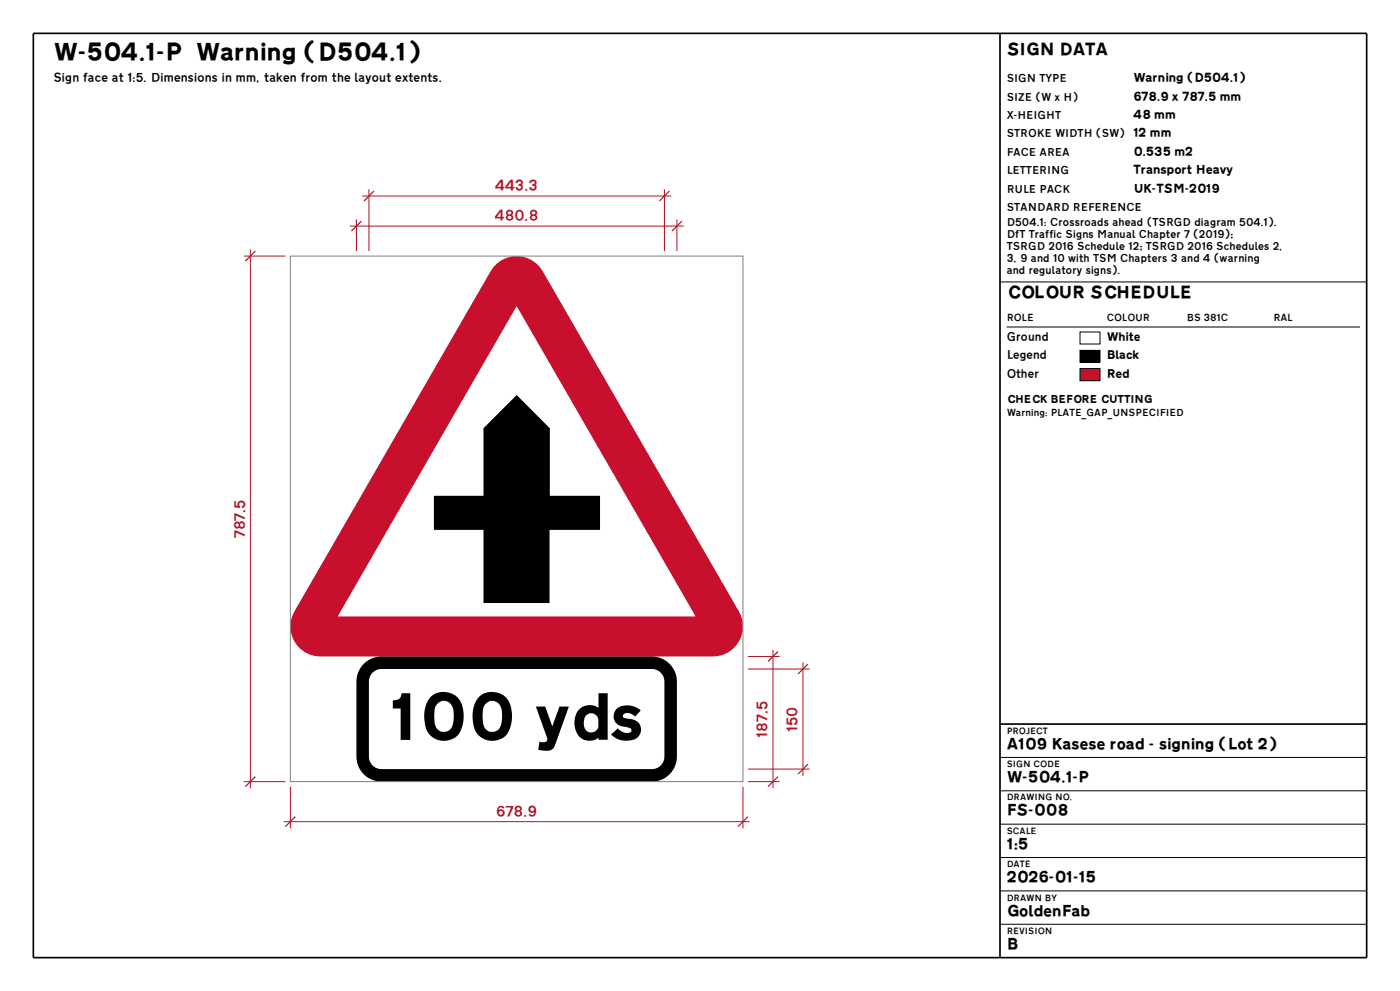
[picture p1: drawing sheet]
<svg xmlns="http://www.w3.org/2000/svg" width="420mm" height="297mm" viewBox="0 0 420 297" stroke-linecap="round" stroke-linejoin="round" font-family="sans-serif">
<defs><g id="words">
<text font-size="7.1" x="16" y="19">W-504.1-P Warning (D504.1)</text>
<g font-size="5">
<text x="302" y="17">SIGN DATA</text>
<text x="302" y="90">COLOUR SCHEDULE</text>
</g>
<g font-size="4.6">
<text x="302" y="225">A109 Kasese road - signing (Lot 2)</text>
<text x="302" y="235">W-504.1-P</text>
<text x="302" y="245">FS-008</text>
<text x="302" y="255">1:5</text>
<text x="302" y="265">2026-01-15</text>
<text x="302" y="275">GoldenFab</text>
<text x="302" y="285">B</text>
</g>
<g font-size="4.3" fill="#b01020">
<text x="148.5" y="57.6">443.3</text>
<text x="148.4" y="66.6">480.8</text>
<text x="73.9" y="161.3" transform="rotate(-90 73.9 161.3)">787.5</text>
<text x="230.7" y="221" transform="rotate(-90 230.7 221)">187.5</text>
<text x="239.7" y="219.3" transform="rotate(-90 239.7 219.3)">150</text>
<text x="148.9" y="245.1">678.9</text>
</g>
<g font-size="3.6">
<text x="16" y="25">Sign face at 1:5. Dimensions in mm, taken from the layout extents.</text>
<text x="340" y="25">Warning (D504.1)</text>
<text x="340" y="30.5">678.9 x 787.5 mm</text>
<text x="340" y="36">48 mm</text>
<text x="340" y="47">0.535 m2</text>
<text x="340" y="52.5">Transport Heavy</text>
<text x="340" y="58">UK-TSM-2019</text>
</g>
<g font-size="3.4">
<text x="302" y="102.5">Ground</text>
<text x="332" y="102.5">White</text>
<text x="302" y="108">Legend</text>
<text x="302" y="113.5">Other</text>
<text x="332" y="108">Black</text>
<text x="332" y="113.5">Red</text>
</g>
<g font-size="3.1">
<text x="302" y="25">SIGN TYPE</text>
<text x="302" y="30.5">SIZE (W x H)</text>
<text x="302" y="36">X-HEIGHT</text>
<text x="302" y="41.5">STROKE WIDTH (SW) 12 mm</text>
<text x="302" y="47">FACE AREA</text>
<text x="302" y="52.5">LETTERING</text>
<text x="302" y="58">RULE PACK</text>
<text x="302" y="63.5">STANDARD REFERENCE</text>
<text x="302" y="68">D504.1: Crossroads ahead (TSRGD diagram 504.1).</text>
<text x="302" y="71.6">DfT Traffic Signs Manual Chapter 7 (2019);</text>
<text x="302" y="75.2">TSRGD 2016 Schedule 12; TSRGD 2016 Schedules 2,</text>
<text x="302" y="78.8">3, 9 and 10 with TSM Chapters 3 and 4 (warning</text>
<text x="302" y="82.4">and regulatory signs).</text>
<text x="302" y="121">CHECK BEFORE CUTTING</text>
</g>
<g font-size="2.9">
<text x="302" y="96.5">ROLE</text>
<text x="332" y="96.5">COLOUR</text>
<text x="356" y="96.5">BS 381C</text>
<text x="382" y="96.5">RAL</text>
<text x="302" y="125">Warning: PLATE_GAP_UNSPECIFIED</text>
</g>
<g font-size="2.6">
<text x="302" y="220.2">PROJECT</text>
<text x="302" y="230.2">SIGN CODE</text>
<text x="302" y="240.2">DRAWING NO.</text>
<text x="302" y="250.2">SCALE</text>
<text x="302" y="260.2">DATE</text>
<text x="302" y="270.2">DRAWN BY</text>
<text x="302" y="280.2">REVISION</text>
</g>
</g></defs>
<path d="M148.1 80a9 9 0 0 1 14.7 1.3l58.9 102a9 9 0 0 1-7.8 13.5h-117.8a9 9 0 0 1-7.8-13.5z" fill-rule="evenodd" fill="#c8102e"/>
<path d="M155 91.8l53.7 93h-107.4z" fill="#fff"/>
<g fill="#000">
<path d="M145 128.3l10-9.9 10 9.9v20.3h15v10.2h-15.1v21.9h-19.9v-21.9h-14.8v-10.2h14.8z" fill-rule="evenodd"/>
<path d="M109.1 198.9a7.5 7.5 0 0 1 5.3-2.1h81.2a7.5 7.5 0 0 1 7.5 7.5v22.5a7.5 7.5 0 0 1-7.5 7.5h-81.2a7.5 7.5 0 0 1-7.5-7.5v-22.5a7.5 7.5 0 0 1 2.2-5.4z" fill-rule="evenodd"/>
</g>
<path d="M111.8 201.6l1.2-.8 1.4-.3h81.2a3.7 3.7 0 0 1 3.7 3.8v22.5a3.7 3.7 0 0 1-3.7 3.7h-81.2a3.7 3.7 0 0 1-3.7-3.7v-22.5l.3-1.5z" fill-rule="evenodd" fill="#fff"/>
<path d="M117.8 209.9a2.12 2.12 0 0 0 2.4-1.1l.3-1h2.6v14h-2.9v-9.5h-2.4zM129.3 208.8a6 6 0 0 1 6.7-.7 6 6 0 0 1 3.1 6 10.1 10.1 0 0 1-1.7 6.2l-.2 .2a5.9 5.9 0 0 1-6.6 .9 5.9 5.9 0 0 1-3.3-5.7v-1.6a8.4 8.4 0 0 1 2-5.3zM131.3 210.8a3.9 3.9 0 0 0-1 2.8v2.9l.3 1 .6 1 .9 .7a3 3 0 0 0 4-3.4v-2a3.1 3.1 0 0 0-3.9-3.6zM143.8 208.8a6 6 0 0 1 6.7-.7 6 6 0 0 1 3.1 6 10.1 10.1 0 0 1-1.7 6.2l-.2 .2a5.9 5.9 0 0 1-6.6 .9 5.9 5.9 0 0 1-3.3-5.7v-1.6a8.4 8.4 0 0 1 2-5.3zM145.8 210.8a3.9 3.9 0 0 0-1 2.8v2.9l.3 1 .6 1 .9 .7a3 3 0 0 0 4-3.4v-2a3.1 3.1 0 0 0-3.9-3.6zM160.8 211.8h2.8l2.1 5.9 2.1-5.9h2.9l-4 10.9-.8 1.6-.8 .6-.7 .1-2.9-.2 .3-2.5a1.51 1.51 0 0 0 2.4-.9zM173.9 212.5a4.6 4.6 0 0 1 5.7-.3v-4.4h2.7v13.9h-2.7v-.6a4.5 4.5 0 0 1-4.9 .3 4.5 4.5 0 0 1-2.4-4.2l.1-1.4a5.5 5.5 0 0 1 1.5-3.3zM175.8 214.4a3.5 3.5 0 0 0 .7 5 2.22 2.22 0 0 0 3-1.7v-2.1a2.15 2.15 0 0 0-1.5-1.8 2.15 2.15 0 0 0-2.2 .6zM185 212.5a4.8 4.8 0 0 1 2.9-1.1h.1a6.1 6.1 0 0 1 4.2 1.5l-1.7 1.9-.3-.3a2.12 2.12 0 0 0-3.4-.1l.2 .7 .8 .2a4.8 4.8 0 0 1 4.1 1.9 3.3 3.3 0 0 1-3.2 4.7 5.8 5.8 0 0 1-5.3-1.8l1.8-1.7a3.7 3.7 0 0 0 3.8 1.2 .82 .82 0 0 0 .4-1 .82 .82 0 0 0-.9-.6l-.5-.1a3.4 3.4 0 0 1-3.7-4.4z" fill-rule="evenodd" fill="#000"/>
<path d="M87.1 76.8h135.8v157.5h-135.8z" fill="none" stroke="#808080" stroke-width=".3"/>
<path d="M324 99.5h6v3.6h-6z" fill="#fff"/>
<path d="M324 99.5h6v3.6h-6zM324 105h6v3.6h-6z" fill="none" stroke="#000" stroke-width=".3"/>
<path d="M324 105h6v3.6h-6z" fill="#000"/>
<path d="M324 110.5h6v3.6h-6z" fill="#c8102e"/>
<path d="M300 84.5h110M302 98h106M324 110.5h6v3.6h-6zM300 227h110M300 237h110M300 247h110M300 257h110M300 267h110M300 277h110" fill="none" stroke="#000" stroke-width=".3"/>
<g fill="none" stroke="#b01020" stroke-width=".3">
<path d="M108.7 58.8h92.6M110.7 56.8v18.5M199.3 56.8v18.5M73.1 76.8h12.5M75.1 74.8v161.5M104.9 67.8h100.2M106.9 65.8v9.5M203.1 65.8v9.5M224.4 196.8h9.5M231.9 194.8v41.5M240.9 198.5v34M224.4 200.5h18.5"/>
<path d="M73.1 234.3h12.5M87.1 235.8v12.5M222.9 235.8v12.5M224.4 234.3h9.5M224.4 230.5h18.5M85.1 246.3h139.8"/>
</g>
<path d="M112.2 57.3l-3 3M200.8 57.3l-3 3M76.6 75.3l-3 3M108.4 66.3l-3 3M204.6 66.3l-3 3M233.4 195.3l-3 3M242.4 199l-3 3M76.6 232.8l-3 3M233.4 232.8l-3 3M242.4 229l-3 3M88.6 244.8l-3 3M224.4 244.8l-3 3" fill="none" stroke="#b01020" stroke-width=".35"/>
<path d="M10 10h400v277h-400zM300 10v277M300 217h110" fill="none" stroke="#000" stroke-width=".5"/>
<use href="#words"/>
</svg>
